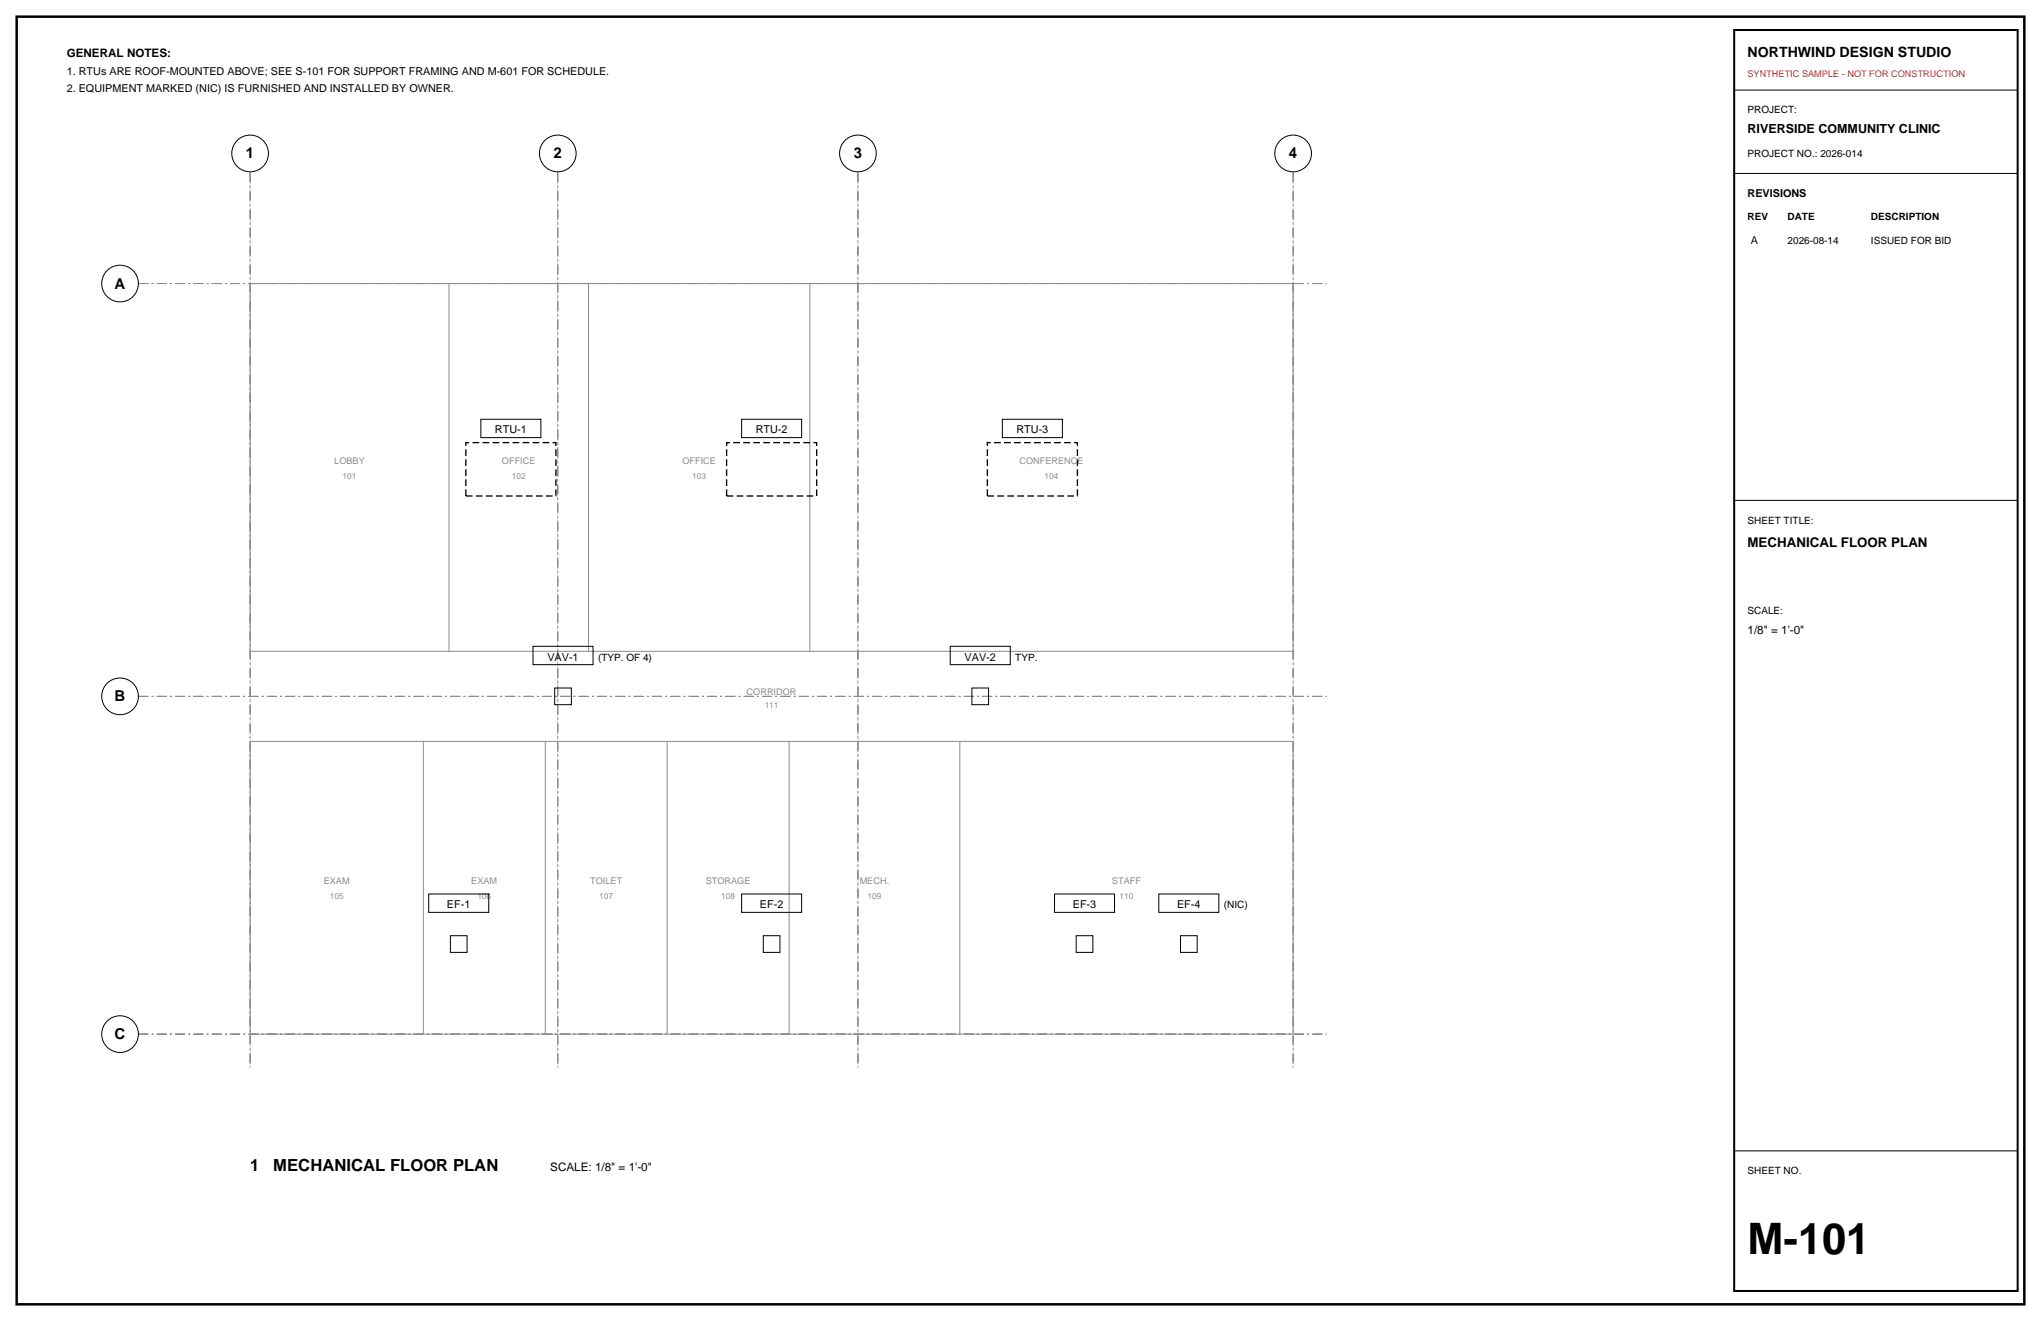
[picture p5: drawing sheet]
<svg xmlns="http://www.w3.org/2000/svg" width="432mm" height="279mm" viewBox="0 0 432 279" stroke-linecap="round" stroke-linejoin="round" font-family="sans-serif">
<defs><g id="words">
<text font-size="9.2" x="369.7" y="265.3">M-101</text>
<g font-size="3.5">
<text x="52.9" y="247.6">1</text>
<text x="57.8" y="247.6">MECHANICAL FLOOR PLAN</text>
</g>
<g font-size="3.2">
<text x="52" y="33.5">1</text>
<text x="117.1" y="33.5">2</text>
<text x="180.6" y="33.5">3</text>
<text x="272.7" y="33.5">4</text>
<text x="24.3" y="61">A</text>
<text x="24.3" y="148.3">B</text>
<text x="24.3" y="219.8">C</text>
</g>
<text font-size="3" x="369.7" y="12">NORTHWIND DESIGN STUDIO</text>
<text font-size="2.8" x="369.7" y="115.7">MECHANICAL FLOOR PLAN</text>
<text font-size="2.6" x="369.7" y="28.2">RIVERSIDE COMMUNITY CLINIC</text>
<g font-size="2.5">
<text x="14.1" y="12">GENERAL NOTES:</text>
<text x="369.7" y="134.1">1/8&quot; = 1'-0&quot;</text>
<text x="116.4" y="247.6">SCALE: 1/8&quot; = 1'-0&quot;</text>
</g>
<g font-size="2.3">
<text x="14.1" y="15.9">1. RTUs ARE ROOF-MOUNTED ABOVE; SEE S-101 FOR SUPPORT FRAMING AND M-601 FOR SCHEDULE.</text>
<text x="14.1" y="19.4">2. EQUIPMENT MARKED (NIC) IS FURNISHED AND INSTALLED BY OWNER.</text>
<text x="369.7" y="41.6">REVISIONS</text>
<text x="370.4" y="51.5">A</text>
<text x="104.7" y="91.7">RTU-1</text>
<text x="159.9" y="91.7">RTU-2</text>
<text x="215" y="91.7">RTU-3</text>
<text x="115.8" y="139.7">VAV-1</text>
<text x="204.1" y="139.7">VAV-2</text>
<text x="94.6" y="192.1">EF-1</text>
<text x="160.8" y="192.1">EF-2</text>
<text x="227" y="192.1">EF-3</text>
<text x="249" y="192.1">EF-4</text>
</g>
<g font-size="2.1">
<text x="369.7" y="24">PROJECT:</text>
<text x="369.7" y="33.2">PROJECT NO.: 2026-014</text>
<text x="369.7" y="46.6">REV</text>
<text x="378.2" y="46.6">DATE</text>
<text x="395.8" y="46.6">DESCRIPTION</text>
<text x="378.2" y="51.5">2026-08-14</text>
<text x="395.8" y="51.5">ISSUED FOR BID</text>
<text x="369.7" y="110.8">SHEET TITLE:</text>
<text x="369.7" y="129.8">SCALE:</text>
<text x="126.5" y="139.7">(TYP. OF 4)</text>
<text x="214.8" y="139.7">TYP.</text>
<text x="258.9" y="192.1">(NIC)</text>
<text x="369.7" y="248.4">SHEET NO.</text>
</g>
<text font-size="1.9" fill="#d90d0d" x="369.7" y="16.2">SYNTHETIC SAMPLE - NOT FOR CONSTRUCTION</text>
<g font-size="1.9" fill="#8c8c8c">
<text x="70.7" y="98.2">LOBBY</text>
<text x="106.2" y="98.2">OFFICE</text>
<text x="144.4" y="98.2">OFFICE</text>
<text x="215.7" y="98.2">CONFERENCE</text>
<text x="158" y="146.9">CORRIDOR</text>
<text x="68.5" y="187.1">EXAM</text>
<text x="99.7" y="187.1">EXAM</text>
<text x="124.9" y="187.1">TOILET</text>
<text x="149.3" y="187.1">STORAGE</text>
<text x="181.9" y="187.1">MECH.</text>
<text x="235.2" y="187.1">STAFF</text>
</g>
<g font-size="1.8" fill="#8c8c8c">
<text x="72.5" y="101.3">101</text>
<text x="108.3" y="101.3">102</text>
<text x="146.5" y="101.3">103</text>
<text x="221" y="101.3">104</text>
<text x="161.8" y="149.8">111</text>
<text x="69.8" y="190.2">105</text>
<text x="101" y="190.2">106</text>
<text x="126.8" y="190.2">107</text>
<text x="152.6" y="190.2">108</text>
<text x="183.5" y="190.2">109</text>
<text x="236.9" y="190.2">110</text>
</g>
</g></defs>
<path d="M3.5 3.5h424.8v272.4h-424.8z" fill="none" stroke="#000" stroke-width=".53"/>
<path d="M52.9 36.3v189.5zM118 36.3v189.5zM181.5 36.3v189.5zM273.6 36.3v189.5zM29.3 60h251.3zM29.3 147.3h251.3zM29.3 218.7h251.3z" fill="none" stroke="#8c8c8c" stroke-width=".21" stroke-dasharray="2.1 .7 .4 .7" stroke-linecap="butt"/>
<g fill="none" stroke="#000" stroke-width=".21">
<path d="M366.9 19.1h60zM366.9 36.7h60zM101.7 88.7h12.7v3.9h-12.7zM156.9 88.7h12.7v3.9h-12.7zM212.1 88.7h12.7v3.9h-12.7zM366.9 105.8h60zM112.8 136.7h12.7v3.9h-12.7zM201 136.7h12.7v3.9h-12.7zM117.4 145.5h3.5v3.5h-3.5zM205.6 145.5h3.5v3.5h-3.5zM90.7 189.1h12.7v3.9h-12.7zM95.3 197.9h3.5v3.5h-3.5z"/>
<path d="M156.9 189.1h12.7v3.9h-12.7zM161.5 197.9h3.5v3.5h-3.5zM223.1 189.1h12.7v3.9h-12.7zM227.7 197.9h3.5v3.5h-3.5zM245.2 189.1h12.7v3.9h-12.7zM249.7 197.9h3.6v3.5h-3.6zM366.9 243.4h60z"/>
<circle cx="52.9" cy="32.5" r="3.9"/>
<circle cx="118" cy="32.5" r="3.9"/>
<circle cx="181.5" cy="32.5" r="3.9"/>
<circle cx="273.6" cy="32.5" r="3.9"/>
<circle cx="25.4" cy="60" r="3.9"/>
<circle cx="25.4" cy="147.3" r="3.9"/>
<circle cx="25.4" cy="218.7" r="3.9"/>
</g>
<g fill="none" stroke="#8c8c8c" stroke-width=".21">
<path d="M52.9 60h220.7zM52.9 60v77.8zM95 60v77.8zM124.5 60v77.8zM171.3 60v77.8zM273.6 60v77.8zM52.9 137.8h220.7zM52.9 156.8v61.9zM52.9 156.8h220.7zM89.6 156.8v61.9zM115.4 156.8v61.9zM141.2 156.8v61.9z"/>
<path d="M166.9 156.8v61.9zM203.1 156.8v61.9zM273.6 156.8v61.9zM52.9 218.7h220.7z"/>
</g>
<path d="M98.6 93.6h19v11.3h-19zM153.7 93.6h19.1v11.3h-19.1zM208.9 93.6h19v11.3h-19z" fill="none" stroke="#000" stroke-width=".28" stroke-dasharray="1.4 .7" stroke-linecap="butt"/>
<path d="M366.9 6.4h60v266.6h-60z" fill="none" stroke="#000" stroke-width=".42"/>
<use href="#words"/>
</svg>
